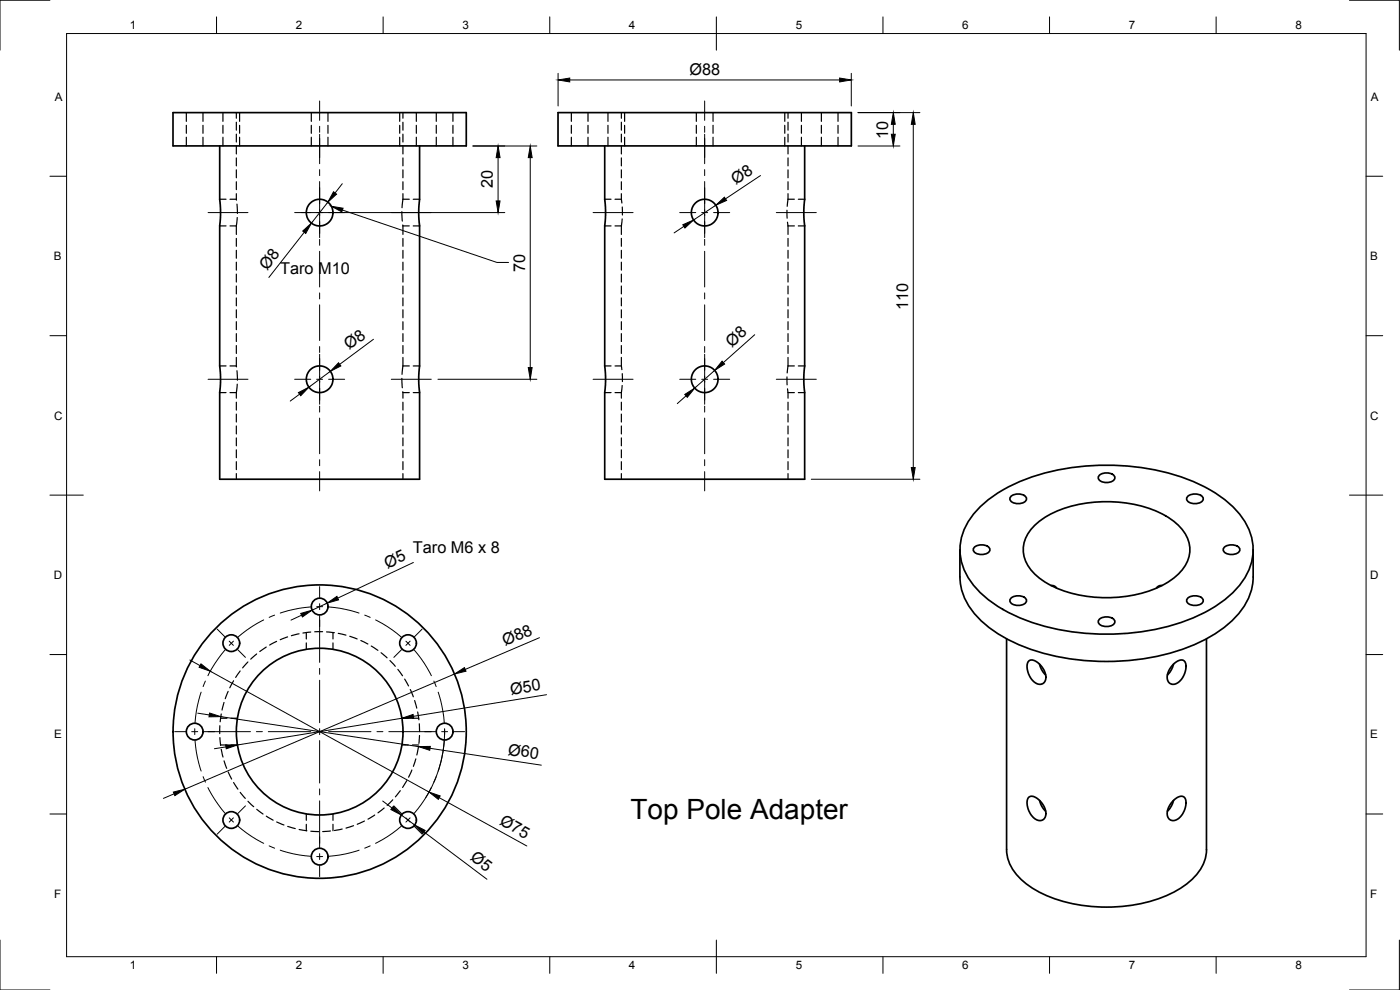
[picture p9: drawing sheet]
<svg xmlns="http://www.w3.org/2000/svg" width="420mm" height="297mm" viewBox="0 0 420 297" stroke-linecap="round" stroke-linejoin="round" font-family="sans-serif">
<defs><g id="words">
<text font-size="8.4" x="189.3" y="245.8">Top Pole Adapter</text>
<g font-size="4.9">
<text x="206.9" y="22.4">Ø88</text>
<text x="266.5" y="41.7" transform="rotate(-90 266.5 41.7)">10</text>
<text x="147.9" y="56.5" transform="rotate(-90 147.9 56.5)">20</text>
<text x="220.8" y="55.6" transform="rotate(-33 220.8 55.6)">Ø8</text>
<text x="80.2" y="81.2" transform="rotate(-52 80.2 81.2)">Ø8</text>
<text x="84.1" y="82.3">Taro M10</text>
<text x="157.6" y="81.5" transform="rotate(-90 157.6 81.5)">70</text>
<text x="272.5" y="93" transform="rotate(-90 272.5 93)">110</text>
<text x="104.8" y="105.1" transform="rotate(-37 104.8 105.1)">Ø8</text>
<text x="219.6" y="104.4" transform="rotate(-42 219.6 104.4)">Ø8</text>
<text x="123.9" y="165.8">Taro M6 x 8</text>
<text x="116.3" y="170.6" transform="rotate(-25 116.3 170.6)">Ø5</text>
<text x="151.6" y="194" transform="rotate(-23 151.6 194)">Ø88</text>
<text x="153.4" y="208.5" transform="rotate(-9 153.4 208.5)">Ø50</text>
<text x="152.3" y="226.4" transform="rotate(9 152.3 226.4)">Ø60</text>
<text x="149.7" y="247.3" transform="rotate(29 149.7 247.3)">Ø75</text>
<text x="140.9" y="257.8" transform="rotate(37 140.9 257.8)">Ø5</text>
</g>
<g font-size="3.5">
<text x="39" y="8.8">1</text>
<text x="88.8" y="8.8">2</text>
<text x="138.8" y="8.8">3</text>
<text x="188.7" y="8.8">4</text>
<text x="238.8" y="8.8">5</text>
<text x="288.7" y="8.8">6</text>
<text x="338.8" y="8.8">7</text>
<text x="388.8" y="8.8">8</text>
<text x="16.4" y="30.2">A</text>
<text x="411.4" y="30.2">A</text>
<text x="16.2" y="78">B</text>
<text x="411.2" y="78">B</text>
<text x="16.2" y="125.9">C</text>
<text x="411.2" y="125.9">C</text>
<text x="16.2" y="173.7">D</text>
<text x="411.2" y="173.7">D</text>
<text x="16.2" y="221.6">E</text>
<text x="411.2" y="221.6">E</text>
<text x="16.2" y="269.4">F</text>
<text x="411.2" y="269.4">F</text>
<text x="39" y="290.8">1</text>
<text x="88.8" y="290.8">2</text>
<text x="138.8" y="290.8">3</text>
<text x="188.7" y="290.8">4</text>
<text x="238.8" y="290.8">5</text>
<text x="288.7" y="290.8">6</text>
<text x="338.8" y="290.8">7</text>
<text x="388.8" y="290.8">8</text>
</g>
</g></defs>
<!-- layer: Visible -->
<g fill="none" stroke="#000" stroke-width=".51">
<path d="M51.9 33.8h88v10h-88zM167.5 33.8h88v10h-88zM65.9 43.8v16.1l.3 3-.3 4.8v42.2l.3 3-.3 4.8v26.1h60v-26.1l-.2-3 .2-4.8v-42.2l-.2-3 .2-4.8v-16.1M181.5 43.8v16.1l.2 2.9-.2 4.9v42.2l.2 2.9-.2 4.9v26.1h60v-26.1l-.3-2.9 .3-4.9v-42.2l-.3-2.9 .3-4.9v-16.1M293.6 152.7a46.1 46.1 0 0 1 24.6-11.8 70.3 70.3 0 0 1 42.8 4.9 28.3 28.3 0 0 1 13.9 13.2 15.9 15.9 0 0 1-2.9 16.6 40.8 40.8 0 0 1-20.7 12.1 72.1 72.1 0 0 1-45.8-2.6 31.7 31.7 0 0 1-15.4-12.6 15.8 15.8 0 0 1 2.1-18.3zM303.4 148.9a3.4 3.4 0 0 1 4.6 .4 1.57 1.57 0 0 1-1.8 1.8h-1.3a1.43 1.43 0 0 1-1.4-.6 1.43 1.43 0 0 1-.1-1.6zM310.2 158a29.2 29.2 0 0 1 18.9-7.4 36.1 36.1 0 0 1 22.3 5.2 10.9 10.9 0 0 1 5.5 11.1 14.8 14.8 0 0 1-8.7 9.1 39.5 39.5 0 0 1-33.8-.9 12.8 12.8 0 0 1-7.3-9.5 9.8 9.8 0 0 1 3.1-7.6zM329.9 142.6a3.4 3.4 0 0 1 4.6 .4 1.57 1.57 0 0 1-1.8 1.7h-1.2a1.43 1.43 0 0 1-1.5-.5 1.43 1.43 0 0 1-.1-1.6zM356.4 148.9a3.4 3.4 0 0 1 4.6 .4 1.57 1.57 0 0 1-1.7 1.8h-1.3a1.43 1.43 0 0 1-1.5-.6 1.43 1.43 0 0 1-.1-1.6zM288.1 164.9v8.2M288.1 173.1a19.8 19.8 0 0 0 9.2 15.5 57.5 57.5 0 0 0 31.8 9.8 63 63 0 0 0 36-8.5 23.4 23.4 0 0 0 10.6-13.3l.4-3.5M292.4 164.2a3.4 3.4 0 0 1 4.6 .4 1.57 1.57 0 0 1-1.8 1.7h-1.2a1.43 1.43 0 0 1-1.5-.5 1.43 1.43 0 0 1-.1-1.6z"/>
<path d="M303.4 179.5a3.4 3.4 0 0 1 4.6 .3 1.57 1.57 0 0 1-1.8 1.8h-1.3a1.43 1.43 0 0 1-1.4-.5 1.43 1.43 0 0 1-.1-1.6zM315.4 175.7l.9 .1 .8 .7M348.8 175.7l-.9 .1-.9 .7M356.4 179.5a3.4 3.4 0 0 1 4.6 .3 1.57 1.57 0 0 1-1.7 1.8h-1.3a1.43 1.43 0 0 1-1.5-.5 1.43 1.43 0 0 1-.1-1.6zM367.4 164.2a3.4 3.4 0 0 1 4.6 .4 1.57 1.57 0 0 1-1.8 1.7h-1.2a1.43 1.43 0 0 1-1.5-.5 1.43 1.43 0 0 1-.1-1.6zM376.1 164.9v8.2M302.1 191.7v63.2a13.3 13.3 0 0 0 5.8 10.2 40.9 40.9 0 0 0 26.7 7 37.2 37.2 0 0 0 23-8.1 12.7 12.7 0 0 0 4.5-9.1v-63.2M308.7 198.4l1.1-.4 1 .4 1.4 1.1 .9 1.2 .6 1.4 .2 1.4-.3 1-.6 .6-1.1 .2-1-.3-.9-.7-.9-1.2-.6-1.3-.3-1.6 .1-1zM312 199.3l.6 1.6 1.2 1.6M329.9 185.8a3.4 3.4 0 0 1 4.6 .4 1.57 1.57 0 0 1-1.8 1.7h-1.2a1.43 1.43 0 0 1-1.5-.5 1.43 1.43 0 0 1-.1-1.6zM352 199.5l1.4-1.1 1.4-.4 .8 .6 .3 1.1-.2 1.8-.9 2-1.2 1.3-1.3 .5-.8-.1-.6-.3-.6-1.4 .4-2.1zM352.2 199.3l-.6 1.6-1.2 1.6"/>
<path d="M308.6 239.4l.9-.5 1 .2 1.1 .7 1.3 1.4 .6 1.1 .4 1.5-.2 1.3-.7 .9-.8 .2-1.1-.2-.8-.5-1-1.2-1-2.6v-1.3zM312 240.2l.6 1.6 1.2 1.6M352 240.3l1.3-1 1.3-.4 1 .5 .3 1.2-.3 2.1-.7 1.6-1.4 1.4-1.4 .5-1.2-.4-.6-1.4 .4-2.1zM352.2 240.2l-.6 1.6-1.2 1.6"/>
<circle cx="95.9" cy="63.8" r="4"/>
<circle cx="211.5" cy="63.8" r="4"/>
<circle cx="95.9" cy="113.8" r="4"/>
<circle cx="211.5" cy="113.8" r="4"/>
<circle cx="69.4" cy="193" r="2.51"/>
<circle cx="95.9" cy="182" r="2.51"/>
<circle cx="122.5" cy="193" r="2.51"/>
<circle cx="58.4" cy="219.5" r="2.51"/>
<circle cx="95.9" cy="219.5" r="25"/>
<circle cx="96" cy="219.5" r="44"/>
<circle cx="133.4" cy="219.5" r="2.51"/>
<circle cx="69.4" cy="246" r="2.51"/>
<circle cx="95.9" cy="257" r="2.51"/>
<circle cx="122.5" cy="246" r="2.51"/>
</g>
<!-- layer: Hidden -->
<g fill="none" stroke="#000" stroke-width=".36">
<path d="M55.9 33.8v2.6M55.9 37.6v2.4M60.9 33.8v2.6M60.9 37.6v2.4M66.9 33.8v2.6M66.9 37.6v2.4M70.9 33.8v1.7M70.9 36.7v2.4M71.9 33.8v2.6M71.9 37.6v2.4M93.4 33.8v2.6M93.4 37.6v2.4"/>
<path d="M98.4 33.8v2.6M98.4 37.6v2.4M120 33.8v2.6M120 37.6v2.4M120.9 33.8v1.7M120.9 36.7v2.4M124.9 33.8v2.6M124.9 37.6v2.4M130.9 33.8v2.6M130.9 37.6v2.4M135.9 33.8v2.6M135.9 37.6v2.4"/>
<path d="M171.5 33.8v2.6M171.5 37.6v2.4M176.5 33.8v2.6M176.5 37.6v2.4M182.5 33.8v2.6M182.5 37.6v2.4M186.5 33.8v1.7M186.5 36.7v2.4M187.5 33.8v2.6M187.5 37.6v2.4M209 33.8v2.6M209 37.6v2.4"/>
<path d="M214 33.8v2.6M214 37.6v2.4M235.5 33.8v2.6M235.5 37.6v2.4M236.5 33.8v1.7M236.5 36.7v2.4M240.5 33.8v2.6M240.5 37.6v2.4M246.5 33.8v2.6M246.5 37.6v2.4M251.5 33.8v2.6M251.5 37.6v2.4"/>
<path d="M55.9 41.2v2.6M60.9 41.2v2.6M65.9 59.8h1.9M66.9 41.2v2.6M69 59.8h1.9M70.9 59.8l.1 .3M70.9 40.2v2.4M70.9 43.8v2.4M70.9 47.4v2.4M70.9 51v2.3M70.9 54.5v2.4M70.9 58.1v1.7"/>
<path d="M71.9 41.2v2.6M93.4 41.2v2.6M98.4 41.2v2.6M120 41.2v2.6M120.9 59.8l-.3 2.5M120.9 40.2v2.4M120.9 43.8v2.4M120.9 47.4v2.4M120.9 51v2.3M120.9 54.5v2.4M120.9 58.1v1.7M120.9 59.8h1.9"/>
<path d="M124 59.8h1.9M124.9 41.2v2.6M130.9 41.2v2.6M135.9 41.2v2.6M171.5 41.2v2.6M176.5 41.2v2.6M181.5 59.8h1.9M182.5 41.2v2.6M184.6 59.8h1.9M186.5 59.8l.1 1.1M186.5 40.2v2.4M186.5 43.8v2.4"/>
<path d="M186.5 47.4v2.4M186.5 51v2.3M186.5 54.5v2.4M186.5 58.1v1.7M187.5 41.2v2.6M209 41.2v2.6M214 41.2v2.6M235.5 41.2v2.6M236.5 59.8l-.3 2.1M236.5 59.8h1.9M236.5 40.2v2.4M236.5 43.8v2.4"/>
<path d="M236.5 47.4v2.4M236.5 51v2.3M236.5 54.5v2.4M236.5 58.1v1.7M239.6 59.8h1.9M240.5 41.2v2.6M246.5 41.2v2.6M251.5 41.2v2.6M65.9 67.8h1.9M69 67.8h1.9M70.9 67.8v2.5M70.9 71.5v2.4"/>
<path d="M70.9 75.1v2.4M70.9 78.7v2.4M71.1 61.2l.1 2.9M71.2 65.3l-.3 2.5M120.6 63.5l.1 2.8M120.9 67.5v.3M120.9 67.8v2.5M120.9 71.5v2.4M120.9 75.1v2.4M120.9 78.7v2.4M120.9 67.8h1.9M124 67.8h1.9"/>
<path d="M181.5 67.8h1.9M184.6 67.8h1.9M186.5 67.8v2.5M186.5 71.5v2.4M186.5 75.1v2.4M186.5 78.7v2.4M186.7 65.7l-.2 2.1M186.8 62.1v2.4M236.2 63.1v2.4M236.3 66.7l.2 1.1M236.5 67.8h1.9M236.5 67.8v2.5"/>
<path d="M236.5 71.5v2.4M236.5 75.1v2.4M236.5 78.7v2.4M239.6 67.8h1.9M70.9 82.2v2.4M70.9 85.8v2.4M70.9 89.4v2.4M70.9 92.9v2.4M70.9 96.5v2.4M120.9 82.2v2.4M120.9 85.8v2.4M120.9 89.4v2.4"/>
<path d="M120.9 92.9v2.4M120.9 96.5v2.4M186.5 82.2v2.4M186.5 85.8v2.4M186.5 89.4v2.4M186.5 92.9v2.4M186.5 96.5v2.4M236.5 82.2v2.4M236.5 85.8v2.4M236.5 89.4v2.4M236.5 92.9v2.4M236.5 96.5v2.4"/>
<path d="M65.9 117.8h1.9M65.9 109.8h1.9M69 117.8h1.9M69 109.8h1.9M70.9 109.8l.1 .3M70.9 100.1v2.4M70.9 103.7v2.4M70.9 107.2v2.6M70.9 117.8v1.7M71.1 111.2l.1 2.9M71.2 115.3l-.3 2.5M120.6 113.5l.1 2.8"/>
<path d="M120.9 117.5v.3M120.9 109.8l-.3 2.5M120.9 100.1v2.4M120.9 103.7v2.4M120.9 107.2v2.6M120.9 117.8v1.7M120.9 117.8h1.9M120.9 109.8h1.9M124 117.8h1.9M124 109.8h1.9M181.5 117.8h1.9M181.5 109.8h1.9"/>
<path d="M184.6 117.8h1.9M184.6 109.8h1.9M186.5 109.8l.1 1.1M186.5 100.1v2.4M186.5 103.7v2.4M186.5 107.2v2.6M186.5 117.8v1.7M186.7 115.7l-.2 2.1M186.8 112.1v2.4M236.2 113.1v2.4M236.3 116.7l.2 1.1M236.5 109.8l-.3 2.1"/>
<path d="M236.5 117.8h1.9M236.5 109.8h1.9M236.5 100.1v2.4M236.5 103.7v2.4M236.5 107.2v2.6M236.5 117.8v1.7M239.6 117.8h1.9M239.6 109.8h1.9M70.9 120.7v2.3M70.9 124.2v2.4M70.9 127.8v2.4M70.9 131.4v2.4"/>
<path d="M70.9 135v2.3M70.9 138.5v2.4M120.9 120.7v2.3M120.9 124.2v2.4M120.9 127.8v2.4M120.9 131.4v2.4M120.9 135v2.3M120.9 138.5v2.4M186.5 120.7v2.3M186.5 124.2v2.4M186.5 127.8v2.4M186.5 131.4v2.4"/>
<path d="M186.5 135v2.3M186.5 138.5v2.4M236.5 120.7v2.3M236.5 124.2v2.4M236.5 127.8v2.4M236.5 131.4v2.4M236.5 135v2.3M236.5 138.5v2.4M70.9 142.1v1.7M120.9 142.1v1.7M186.5 142.1v1.7M236.5 142.1v1.7"/>
<path d="M74.4 198.6l-1.6 1.8M77 196.2l-1.8 1.6M79.9 194.1l-1.9 1.4M83 192.4l-2.1 1.1M86.3 191.1l-2.2 .8M89.7 190.2l-2.3 .5M91.9 189.8v1.9M91.9 192.9v1.9M93.3 189.6l-2.4 .3M96.8 189.5l-2.4 .1M98 189.6l2.4 .2M99.9 189.8v1.9"/>
<path d="M99.9 192.9v1.9M101.5 190l2.3 .6M105 190.9l2.2 .8M108.3 192.2l2.1 1M111.4 193.8l2 1.3M114.4 195.8l1.8 1.6M117 198.2l1.6 1.7M66 217.7l-.1 2.4M66.2 215.5h1.9M66.4 214.2l-.3 2.4M67.2 210.8l-.6 2.2M68.5 207.4l-.9 2.2"/>
<path d="M69.3 215.5h1.9M70.1 204.3l-1.1 2.1M72.1 201.3l-1.4 1.9M119.4 200.8l1.4 2M120.6 215.5h1.9M121.5 203.8l1.1 2M123.1 206.9l.9 2.2M123.7 215.5h2M124.4 210.2l.7 2.3M125.3 213.6l.4 2.4M125.8 217.2l.1 2.3M66 221.3l.2 2.4"/>
<path d="M66.2 223.5h1.9M66.4 224.8l.5 2.3M67.2 228.3l.8 2.2M68.5 231.6l1 2.2M69.3 223.5h1.9M70.1 234.8l1.3 2M72.1 237.7l1.5 1.9M117.9 240l-1.7 1.6M120.1 237.2l-1.4 1.9M120.6 223.5h1.9M122.1 234.2l-1.3 2.1M123.6 231l-1 2.2"/>
<path d="M123.7 223.5h2M124.8 227.7l-.7 2.2M125.6 224.2l-.5 2.3M125.9 220.7l-.2 2.3M74.4 240.4l1.7 1.6M77 242.8l1.9 1.4M79.9 244.9l2.1 1.2M83 246.6l2.2 .9M86.3 248l2.3 .6M89.8 248.9l2.3 .4M91.9 244.2v1.9M91.9 247.3v2"/>
<path d="M93.3 249.4l2.4 .1M99.2 249.3l-2.4 .2M99.9 244.2v1.9M99.9 247.3v2M102.7 248.7l-2.3 .5M106.1 247.7l-2.3 .8M109.4 246.3l-2.2 1M112.5 244.5l-2.1 1.3M115.3 242.4l-1.9 1.5"/>
</g>
<!-- layer: Border -->
<g fill="none" stroke="#000" stroke-width=".3">
<path d="M15 .1h-15v15M20 10.1h390v276.9h-390zM65 5.1v5M115 5.1v5M165 5.1v5M215 5.1v10M265 5.1v5M315 5.1v5M365 5.1v5M405 .1h15v15M15 52.9h5M410 52.9h5"/>
<path d="M15 100.7h5M410 100.7h5M15 148.6h10M405 148.6h10M15 196.4h5M410 196.4h5M15 244.2h5M410 244.2h5M0 282.1v14.9h15M65 287v5M115 287v5M165 287v5"/>
<path d="M215 282.1v9.9M265 287v5M315 287v5M365 287v5M420 282.1v14.9h-15"/>
</g>
<!-- layer: Center Lines -->
<g fill="none" stroke="#000" stroke-width=".3">
<path d="M95.9 30.3v5.8M95.9 37.9v1.8M211.5 30.3v5.8M211.5 37.9v1.8M95.9 40.3v8.8M95.9 50.9v1.8M95.9 54.5v16.8M211.5 40.3v8.8M211.5 50.9v1.8M211.5 54.5v16.8M62.4 63.8h12M88.4 63.8h4.9"/>
<path d="M95 63.8h1.8M95.9 71.8v1.8M95.9 75.4v10.7M98.6 63.8h4.8M117.4 63.8h12M178 63.8h12M204 63.8h4.8M210.6 63.8h1.8M211.5 71.8v1.8M211.5 75.4v10.7M214.2 63.8h4.8M233 63.8h12"/>
<path d="M95.9 87.9v1.8M95.9 91.5v10.7M211.5 87.9v1.8M211.5 91.5v10.7M62.4 113.8h12M88.4 113.8h4.9M95 113.8h1.8M95.9 104v1.8M95.9 106.3v15M98.6 113.8h4.8M117.4 113.8h12M178 113.8h12"/>
<path d="M204 113.8h4.8M210.6 113.8h1.8M211.5 104v1.8M211.5 106.3v15M214.2 113.8h4.8M233 113.8h12M95.9 121.9v1.7M95.9 125.4v10.8M95.9 137.9v1.8M211.5 121.9v1.7M211.5 125.4v10.8M211.5 137.9v1.8"/>
<path d="M95.9 141.5v5.8M211.5 141.5v5.8M95.9 176v3.3M65.2 188.8l2.3 2.3M67.6 195l-3.1 4.1-2.1 3.6M68.8 192.4l1.2 1.2M70.1 192.4l-1.3 1.2M71.3 194.9l2.4 2.3M79.1 186l-3.6 2.1-4.1 3.1M82.4 184.6l-1.6 .6M93.3 182.1l-5.2 .7-4 1.1M95 182h1.8"/>
<path d="M95.9 181.1v1.8M95.9 184.7v14M98.6 182.1l5.1 .7 4.1 1.1M109.5 184.6l1.6 .6M112.7 186l3.7 2.1 4.1 3.1M120.5 194.9l-2.3 2.3M121.8 192.4l1.3 1.2M123.1 192.4l-1.3 1.2M124.3 195l3.1 4.1 2.1 3.6M126.7 188.8l-2.4 2.3M52.4 219.5h3.4M57.5 219.5h1.8"/>
<path d="M58.5 218.6v1.8M60.4 207.7l-1.2 4-.7 5.1M61.1 219.5h14.1M61.6 204.4l-.6 1.6M76.9 219.5h1.8M80.5 219.5h12.8M95 219.5h1.8M95.9 200.5v1.8M95.9 204.1v12.7M95.9 218.6v1.8M98.6 219.5h12.7M113.1 219.5h1.8"/>
<path d="M116.7 219.5h14M130.2 204.4l.7 1.6M131.5 207.7l1.1 4 .7 5.1M132.5 219.5h1.8M133.4 218.6v1.8M136.1 219.5h3.3M58.5 222.2l.7 5.1 1.2 4.1M61 233l.7 1.7M62.4 236.3l2.1 3.7 3.1 4.1M95.9 222.2v12.7M95.9 236.7v1.8M129.5 236.3l-2.1 3.7-3.1 4.1"/>
<path d="M130.9 233l-.7 1.7M133.3 222.2l-.7 5.1-1.1 4.1M67.5 247.9l-2.3 2.4M68.8 245.4l1.3 1.3M70 245.4l-1.2 1.3M71.4 247.8l4.1 3.2 3.6 2M73.7 241.8l-2.4 2.3M80.8 253.8l1.6 .7M84.1 255.1l4 1.1 5.2 .7M95 257h1.8M95.9 240.3v14M95.9 256.1v1.8"/>
<path d="M95.9 259.7v3.3M107.8 255.1l-4.1 1.1-5.1 .7M111.1 253.8l-1.6 .7M118.2 241.8l2.3 2.3M120.5 247.8l-4.1 3.2-3.7 2M121.8 245.4l1.3 1.3M123.1 245.4l-1.3 1.3M124.3 247.9l2.4 2.4"/>
</g>
<!-- layer: Dimensions -->
<g fill="none" stroke="#000" stroke-width=".3">
<path d="M167.5 22v9.8M171 24h81M255.5 22v9.8M257.5 33.8h18.6M268.1 37.3v3M274.1 37.3v103M102.7 55.1l-2.1 2.8M141.9 43.8h19.2M149.5 47.3v13M159.1 47.3v63M228.2 52.7l-10.5 7M257.5 43.8h12.6"/>
<path d="M90.4 63.8h61.1M91.3 69.7l-10.6 13.6M98.4 60.6l-4.9 6.3M205.2 67.9l-2.9 2M214.8 61.6l-6.6 4.4M89.9 118.3l-2.8 2M99.1 111.4l-6.4 4.8M112.1 101.8l-10.1 7.5M131.4 113.8h29.7M205.9 118.8l-2.6 2.3M214.5 111.1l-6 5.3M226.5 100.4l-9.4 8.4"/>
<path d="M243.5 143.8h32.6M124.1 168.8l-22.7 10.7M57 198l3 1.7M90.5 184.6l-3.2 1.5M98.2 181l-4.5 2.1M161.9 191.3l-22.3 9.6M59.4 214l3.4 .5M63.1 201.4l65.7 36.2M66.3 215l59.3 9M120.6 215.5l-49.4 8M133.4 218.8a37.5 37.5 0 0 1-5.6 20.6M136.4 202.2l-80.9 34.6"/>
<path d="M164 208.4l-39.9 6.5M52.3 238.2l-3.3 1.4M67.8 224.1l-3.5 .5M129.1 224.5l33.4 5.1M131.8 239.3l26.3 14.5M114.9 240.3l2.7 2.1M120.4 244.5l4 3M127.3 249.6l18.8 14.2"/>
</g>
<g fill="#000" stroke="#000" stroke-width=".3">
<path d="M167.5 24l3.5-.6v1.2zM252 23.4l3.5 .6-3.5 .6zM268.1 33.8l.6 3.5h-1.2zM274.1 33.8l.6 3.5h-1.2zM100.1 57.5l.9 .8-2.6 2.3zM149.5 43.8l.6 3.5h-1.2zM159.1 43.8l.6 3.5h-1.2zM214.8 61.6l2.6-2.4 .7 .9zM267.5 40.3h1.2l-.6 3.5zM90.8 69.3l2.7-2.4-1.7 3.1zM148.9 60.3h1.2l-.6 3.5zM204.9 67.4l3.3-1.4-2.7 2.4z"/>
<path d="M89.6 117.8l3.1-1.6-2.4 2.5zM101.6 108.8l.7 1-3.2 1.6zM158.5 110.3h1.2l-.6 3.5zM205.5 118.3l3-1.9-2.2 2.8zM216.7 108.4l.8 .8-3 1.9zM273.5 140.3h1.2l-.6 3.5zM98.2 181l2.9-2.1 .5 1.1zM60.3 199.2l2.8 2.2-3.3-1.2zM90.3 184.1l3.4-1-2.9 2zM62.9 213.9l3.4 1.1-3.6 .1zM120.6 215.5l3.4-1.1 .2 1.1zM136.4 202.2l3-1.9 .4 1.1z"/>
<path d="M52 237.6l3.5-.8-3 1.9zM67.7 223.5h3.5l-3.3 1.2zM125.6 224h3.5l-.1 1.1zM128.8 237.6l3.3 1.2-.5 1zM118 242l2.4 2.5-3.1-1.6zM124.4 247.5l3.2 1.7-.7 .9z"/>
</g>
<!-- layer: Annotations -->
<path d="M99.5 61.9l3.5 .6-.4 1.1z" fill="#000" stroke="#000" stroke-width=".3"/>
<path d="M102.8 63l46.3 15.7h3.5" fill="none" stroke="#000" stroke-width=".3"/>
<use href="#words"/>
</svg>
